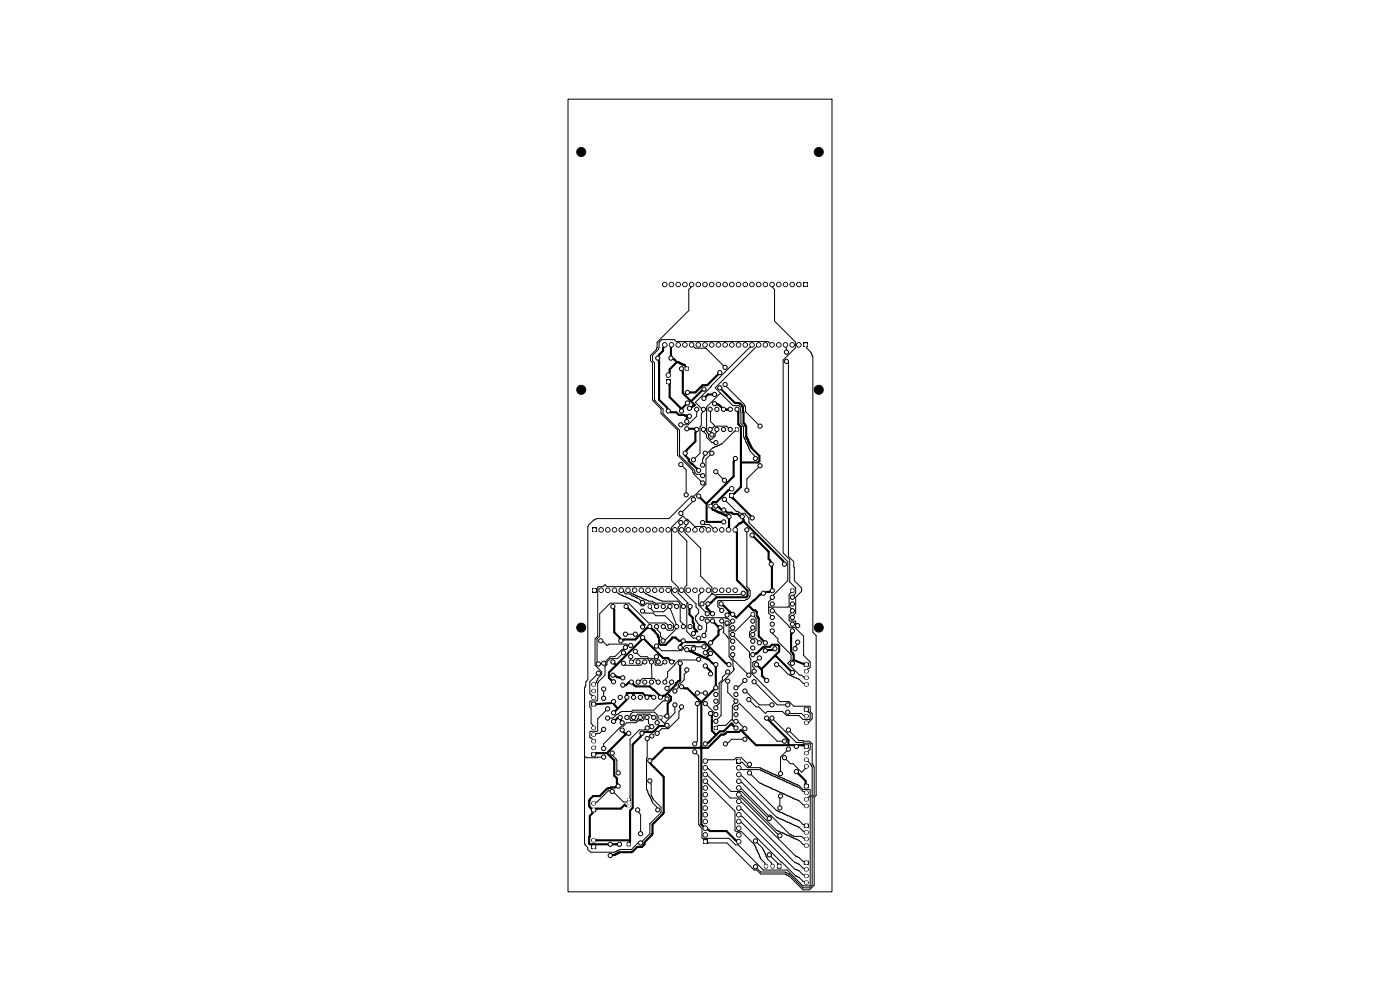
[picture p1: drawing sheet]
<svg xmlns="http://www.w3.org/2000/svg" width="420mm" height="297mm" viewBox="0 0 420 297" stroke-linecap="round" stroke-linejoin="round" font-family="sans-serif">
<g fill="#000" stroke="#000" stroke-width=".3">
<circle cx="174.4" cy="45.6" r="1.35"/>
<circle cx="245.6" cy="45.6" r="1.35"/>
<circle cx="199.4" cy="85.3" r=".67"/>
<circle cx="201.4" cy="85.3" r=".67"/>
<circle cx="203.5" cy="85.3" r=".67"/>
<circle cx="205.5" cy="85.3" r=".67"/>
<circle cx="207.5" cy="85.3" r=".67"/>
<circle cx="209.5" cy="85.3" r=".67"/>
<circle cx="211.5" cy="85.3" r=".67"/>
<circle cx="213.5" cy="85.3" r=".67"/>
<circle cx="215.5" cy="85.3" r=".67"/>
<circle cx="217.5" cy="85.3" r=".67"/>
<circle cx="219.5" cy="85.3" r=".67"/>
<circle cx="221.6" cy="85.3" r=".67"/>
<circle cx="223.6" cy="85.3" r=".67"/>
<circle cx="225.6" cy="85.3" r=".67"/>
<circle cx="227.6" cy="85.3" r=".67"/>
<circle cx="229.6" cy="85.3" r=".67"/>
<circle cx="231.6" cy="85.3" r=".67"/>
<circle cx="233.6" cy="85.3" r=".67"/>
<circle cx="235.6" cy="85.3" r=".67"/>
<circle cx="237.6" cy="85.3" r=".67"/>
<circle cx="239.7" cy="85.3" r=".67"/>
<circle cx="174.4" cy="116.8" r="1.35"/>
<circle cx="197.3" cy="107.3" r=".63"/>
<circle cx="199.4" cy="103.4" r=".67"/>
<circle cx="200.5" cy="112.4" r=".67"/>
<circle cx="201.3" cy="107.3" r=".63"/>
<circle cx="201.4" cy="103.4" r=".67"/>
<circle cx="203.5" cy="103.4" r=".67"/>
<circle cx="204.5" cy="110.5" r=".63"/>
<circle cx="205.5" cy="103.4" r=".67"/>
<circle cx="206.2" cy="117.6" r=".63"/>
<circle cx="207.5" cy="103.4" r=".67"/>
<circle cx="209.5" cy="103.4" r=".67"/>
<circle cx="211.2" cy="116.6" r=".63"/>
<circle cx="211.2" cy="119.4" r=".63"/>
<circle cx="211.5" cy="103.4" r=".67"/>
<circle cx="213.5" cy="103.4" r=".67"/>
<circle cx="214.3" cy="118.2" r=".63"/>
<circle cx="215.5" cy="103.4" r=".67"/>
<circle cx="215.9" cy="111.7" r=".63"/>
<circle cx="215.9" cy="116.2" r=".63"/>
<circle cx="217.5" cy="115.2" r=".63"/>
<circle cx="217.5" cy="110.1" r=".63"/>
<circle cx="217.5" cy="103.4" r=".67"/>
<circle cx="219.5" cy="103.4" r=".67"/>
<circle cx="221.6" cy="103.4" r=".67"/>
<circle cx="223.6" cy="103.4" r=".67"/>
<circle cx="225.6" cy="103.4" r=".67"/>
<circle cx="227.6" cy="103.4" r=".67"/>
<circle cx="229.6" cy="103.4" r=".67"/>
<circle cx="231.6" cy="103.4" r=".67"/>
<circle cx="233.6" cy="103.4" r=".67"/>
<circle cx="235.6" cy="103.4" r=".67"/>
<circle cx="235.9" cy="108.3" r=".63"/>
<circle cx="235.9" cy="105.5" r=".63"/>
<circle cx="237.6" cy="103.4" r=".67"/>
<circle cx="239.7" cy="103.4" r=".67"/>
<circle cx="245.6" cy="116.8" r="1.35"/>
<circle cx="200.5" cy="123.2" r=".63"/>
<circle cx="204.3" cy="127.3" r=".63"/>
<circle cx="204.3" cy="139.2" r=".63"/>
<circle cx="204.5" cy="123.2" r=".63"/>
<circle cx="205.5" cy="135.8" r=".63"/>
<circle cx="206" cy="128.5" r=".63"/>
<circle cx="206" cy="126.3" r=".63"/>
<circle cx="206.2" cy="120.8" r=".63"/>
<circle cx="206.8" cy="122.4" r=".63"/>
<circle cx="206.8" cy="124.7" r=".63"/>
<circle cx="208" cy="137.8" r=".63"/>
<circle cx="209" cy="128.7" r=".63"/>
<circle cx="209" cy="122.7" r=".63"/>
<circle cx="210.8" cy="139.4" r=".63"/>
<circle cx="211" cy="128.7" r=".63"/>
<circle cx="211" cy="122.7" r=".63"/>
<circle cx="211.6" cy="135.8" r=".63"/>
<circle cx="213" cy="128.7" r=".63"/>
<circle cx="213" cy="122.7" r=".63"/>
<circle cx="213.6" cy="130.3" r=".63"/>
<circle cx="213.6" cy="135.8" r=".63"/>
<circle cx="214.3" cy="121" r=".63"/>
<circle cx="214.7" cy="132.7" r=".63"/>
<circle cx="215" cy="128.7" r=".63"/>
<circle cx="215" cy="122.7" r=".63"/>
<circle cx="217.1" cy="128.7" r=".63"/>
<circle cx="217.1" cy="122.7" r=".63"/>
<circle cx="219.1" cy="128.7" r=".63"/>
<circle cx="219.1" cy="122.7" r=".63"/>
<circle cx="220.6" cy="137.4" r=".63"/>
<circle cx="221.1" cy="122.7" r=".63"/>
<circle cx="226.6" cy="137.4" r=".63"/>
<circle cx="228" cy="139.6" r=".63"/>
<circle cx="228" cy="127.7" r=".63"/>
<circle cx="180.3" cy="158.8" r=".67"/>
<circle cx="182.3" cy="158.8" r=".67"/>
<circle cx="184.4" cy="158.8" r=".67"/>
<circle cx="186.4" cy="158.8" r=".67"/>
<circle cx="188.4" cy="158.8" r=".67"/>
<circle cx="190.4" cy="158.8" r=".67"/>
<circle cx="192.4" cy="158.8" r=".67"/>
<circle cx="194.4" cy="158.8" r=".67"/>
<circle cx="196.4" cy="158.8" r=".67"/>
<circle cx="198.4" cy="158.8" r=".67"/>
<circle cx="200.4" cy="158.8" r=".67"/>
<circle cx="202.5" cy="158.8" r=".67"/>
<circle cx="204.3" cy="153.8" r=".63"/>
<circle cx="204.3" cy="156.6" r=".63"/>
<circle cx="204.5" cy="158.8" r=".67"/>
<circle cx="205.8" cy="148.3" r=".63"/>
<circle cx="205.8" cy="156.6" r=".63"/>
<circle cx="206.5" cy="158.8" r=".67"/>
<circle cx="208" cy="149.7" r=".63"/>
<circle cx="208.5" cy="158.8" r=".67"/>
<circle cx="209.6" cy="141" r=".63"/>
<circle cx="209.6" cy="148.7" r=".63"/>
<circle cx="210.5" cy="158.8" r=".67"/>
<circle cx="210.8" cy="142.6" r=".63"/>
<circle cx="210.8" cy="144.7" r=".63"/>
<circle cx="210.8" cy="156.6" r=".63"/>
<circle cx="212.5" cy="158.8" r=".67"/>
<circle cx="214.5" cy="158.8" r=".67"/>
<circle cx="214.7" cy="151.7" r=".63"/>
<circle cx="214.7" cy="141.4" r=".63"/>
<circle cx="216.5" cy="158.8" r=".67"/>
<circle cx="217.1" cy="152.9" r=".63"/>
<circle cx="217.1" cy="156.4" r=".63"/>
<circle cx="217.3" cy="143.9" r=".63"/>
<circle cx="217.3" cy="149.7" r=".63"/>
<circle cx="218.5" cy="158.8" r=".67"/>
<circle cx="218.7" cy="154.8" r=".63"/>
<circle cx="219.5" cy="146.5" r=".67"/>
<circle cx="220.6" cy="158.8" r=".67"/>
<circle cx="222.7" cy="154.8" r=".63"/>
<circle cx="224.1" cy="146.9" r=".63"/>
<circle cx="224.1" cy="158.8" r=".63"/>
<circle cx="225.6" cy="155.2" r=".63"/>
<circle cx="180.3" cy="176.9" r=".67"/>
<circle cx="182.3" cy="176.9" r=".67"/>
<circle cx="184.4" cy="176.9" r=".67"/>
<circle cx="186.4" cy="176.9" r=".67"/>
<circle cx="188.4" cy="176.9" r=".67"/>
<circle cx="190.4" cy="176.9" r=".67"/>
<circle cx="192.4" cy="176.9" r=".67"/>
<circle cx="194.4" cy="176.9" r=".67"/>
<circle cx="196.4" cy="176.9" r=".67"/>
<circle cx="198.4" cy="176.9" r=".67"/>
<circle cx="200.4" cy="176.9" r=".67"/>
<circle cx="202.5" cy="176.9" r=".67"/>
<circle cx="204.5" cy="176.9" r=".67"/>
<circle cx="206.5" cy="176.9" r=".67"/>
<circle cx="208.5" cy="176.9" r=".67"/>
<circle cx="210.5" cy="176.9" r=".67"/>
<circle cx="212.5" cy="176.9" r=".67"/>
<circle cx="214.5" cy="176.9" r=".67"/>
<circle cx="216.5" cy="176.9" r=".67"/>
<circle cx="218.5" cy="176.9" r=".67"/>
<circle cx="220.6" cy="176.9" r=".67"/>
<circle cx="223" cy="177.8" r=".63"/>
<circle cx="225.6" cy="160.4" r=".63"/>
<circle cx="229" cy="177.8" r=".63"/>
<circle cx="231.4" cy="169.1" r=".63"/>
<circle cx="231.7" cy="177" r=".63"/>
<circle cx="231.7" cy="179" r=".63"/>
<circle cx="235.3" cy="169.1" r=".63"/>
<circle cx="237.7" cy="179" r=".63"/>
<circle cx="174.4" cy="188.1" r="1.35"/>
<circle cx="179.5" cy="199" r=".63"/>
<circle cx="180.2" cy="192.1" r=".63"/>
<circle cx="181.1" cy="198.8" r=".63"/>
<circle cx="183.9" cy="181.8" r=".63"/>
<circle cx="183.9" cy="198.4" r=".63"/>
<circle cx="186.2" cy="192.1" r=".63"/>
<circle cx="187" cy="195.6" r=".63"/>
<circle cx="187" cy="198.8" r=".63"/>
<circle cx="187.6" cy="190.1" r=".63"/>
<circle cx="187.6" cy="194" r=".63"/>
<circle cx="187.8" cy="181.8" r=".63"/>
<circle cx="189.2" cy="196.8" r=".63"/>
<circle cx="189.2" cy="193.4" r=".63"/>
<circle cx="190.6" cy="190.1" r=".63"/>
<circle cx="190.6" cy="195.2" r=".63"/>
<circle cx="191.4" cy="198.4" r=".63"/>
<circle cx="192.8" cy="191.1" r=".63"/>
<circle cx="192.8" cy="187.9" r=".63"/>
<circle cx="192.8" cy="183.1" r=".63"/>
<circle cx="192.8" cy="180.6" r=".63"/>
<circle cx="193.4" cy="198.4" r=".63"/>
<circle cx="194.9" cy="187.8" r=".63"/>
<circle cx="195.4" cy="198.4" r=".63"/>
<circle cx="196.9" cy="193.6" r=".63"/>
<circle cx="196.9" cy="196.8" r=".63"/>
<circle cx="197" cy="181.8" r=".63"/>
<circle cx="197" cy="187.8" r=".63"/>
<circle cx="197.5" cy="198.4" r=".63"/>
<circle cx="198.9" cy="192.1" r=".63"/>
<circle cx="199" cy="181.8" r=".63"/>
<circle cx="199" cy="187.8" r=".63"/>
<circle cx="199.5" cy="198.4" r=".63"/>
<circle cx="201" cy="181.8" r=".63"/>
<circle cx="201" cy="187.8" r=".63"/>
<circle cx="201.5" cy="198.4" r=".63"/>
<circle cx="203" cy="181.8" r=".63"/>
<circle cx="203" cy="187.8" r=".63"/>
<circle cx="204.1" cy="194" r=".63"/>
<circle cx="204.1" cy="198.8" r=".63"/>
<circle cx="204.9" cy="192.1" r=".63"/>
<circle cx="205" cy="181.8" r=".63"/>
<circle cx="205" cy="187.8" r=".63"/>
<circle cx="206" cy="194.7" r=".63"/>
<circle cx="207" cy="181.8" r=".63"/>
<circle cx="207" cy="187.8" r=".63"/>
<circle cx="208" cy="194.4" r=".63"/>
<circle cx="208" cy="189.9" r=".63"/>
<circle cx="209.6" cy="197.6" r=".63"/>
<circle cx="209.6" cy="191.3" r=".63"/>
<circle cx="210" cy="188.1" r=".63"/>
<circle cx="210.6" cy="185.3" r=".63"/>
<circle cx="210.6" cy="181" r=".63"/>
<circle cx="211.2" cy="193.8" r=".63"/>
<circle cx="211.2" cy="190.5" r=".63"/>
<circle cx="211.6" cy="195.6" r=".63"/>
<circle cx="211.6" cy="199.6" r=".63"/>
<circle cx="212.2" cy="183.9" r=".63"/>
<circle cx="212.2" cy="186.1" r=".63"/>
<circle cx="212.4" cy="181" r=".63"/>
<circle cx="213.2" cy="192.6" r=".63"/>
<circle cx="213.2" cy="195.8" r=".63"/>
<circle cx="213.8" cy="183.9" r=".63"/>
<circle cx="213.8" cy="186.1" r=".63"/>
<circle cx="214.7" cy="199.2" r=".63"/>
<circle cx="216" cy="188.1" r=".63"/>
<circle cx="216.3" cy="181" r=".63"/>
<circle cx="216.5" cy="182.9" r=".63"/>
<circle cx="216.5" cy="186.1" r=".63"/>
<circle cx="218.1" cy="186.7" r=".63"/>
<circle cx="218.1" cy="184.3" r=".63"/>
<circle cx="218.7" cy="199.2" r=".63"/>
<circle cx="219.8" cy="188.2" r=".63"/>
<circle cx="219.8" cy="196.2" r=".63"/>
<circle cx="219.8" cy="190.2" r=".63"/>
<circle cx="219.8" cy="184.1" r=".63"/>
<circle cx="219.8" cy="186.1" r=".63"/>
<circle cx="219.8" cy="194.2" r=".63"/>
<circle cx="219.8" cy="192.2" r=".63"/>
<circle cx="225.8" cy="188.2" r=".63"/>
<circle cx="225.8" cy="196.2" r=".63"/>
<circle cx="225.8" cy="190.2" r=".63"/>
<circle cx="225.8" cy="194.2" r=".63"/>
<circle cx="225.8" cy="186.1" r=".63"/>
<circle cx="225.8" cy="192.2" r=".63"/>
<circle cx="226.9" cy="199.2" r=".63"/>
<circle cx="227.8" cy="192.6" r=".63"/>
<circle cx="227.8" cy="197.2" r=".63"/>
<circle cx="229.6" cy="195" r=".63"/>
<circle cx="229.6" cy="192.6" r=".63"/>
<circle cx="231.7" cy="185.1" r=".63"/>
<circle cx="231.7" cy="187.1" r=".63"/>
<circle cx="231.7" cy="183" r=".63"/>
<circle cx="231.7" cy="181" r=".63"/>
<circle cx="231.7" cy="189.1" r=".63"/>
<circle cx="232.5" cy="194.4" r=".63"/>
<circle cx="233" cy="199.2" r=".63"/>
<circle cx="237.7" cy="185.1" r=".63"/>
<circle cx="237.7" cy="187.1" r=".63"/>
<circle cx="237.7" cy="183" r=".63"/>
<circle cx="237.7" cy="198.8" r=".63"/>
<circle cx="237.7" cy="181" r=".63"/>
<circle cx="237.7" cy="189.1" r=".63"/>
<circle cx="238.5" cy="194.4" r=".63"/>
<circle cx="239.3" cy="187.5" r=".63"/>
<circle cx="239.3" cy="192.4" r=".63"/>
<circle cx="245.6" cy="188.1" r="1.35"/>
<circle cx="179.5" cy="201.8" r=".63"/>
<circle cx="181.1" cy="206.5" r=".63"/>
<circle cx="181.1" cy="209.3" r=".63"/>
<circle cx="181.1" cy="218.6" r=".63"/>
<circle cx="182.3" cy="215.2" r=".63"/>
<circle cx="182.3" cy="212.4" r=".63"/>
<circle cx="183.9" cy="202.3" r=".63"/>
<circle cx="184.1" cy="204.3" r=".63"/>
<circle cx="184.1" cy="210.3" r=".63"/>
<circle cx="184.1" cy="213.6" r=".63"/>
<circle cx="184.1" cy="216.2" r=".63"/>
<circle cx="186" cy="209" r=".63"/>
<circle cx="186" cy="215" r=".63"/>
<circle cx="186.6" cy="218.8" r=".63"/>
<circle cx="186.6" cy="216.6" r=".63"/>
<circle cx="186.8" cy="205.3" r=".63"/>
<circle cx="186.8" cy="203.1" r=".63"/>
<circle cx="188.1" cy="209" r=".63"/>
<circle cx="188.1" cy="215" r=".63"/>
<circle cx="188.6" cy="219.8" r=".63"/>
<circle cx="189.4" cy="204.4" r=".63"/>
<circle cx="190.1" cy="209" r=".63"/>
<circle cx="190.1" cy="215" r=".63"/>
<circle cx="191.4" cy="204.4" r=".63"/>
<circle cx="192.1" cy="209" r=".63"/>
<circle cx="192.1" cy="215" r=".63"/>
<circle cx="192.6" cy="219.8" r=".63"/>
<circle cx="193.4" cy="204.4" r=".63"/>
<circle cx="194.1" cy="209" r=".63"/>
<circle cx="194.1" cy="215" r=".63"/>
<circle cx="194.2" cy="218.2" r=".63"/>
<circle cx="195.4" cy="204.4" r=".63"/>
<circle cx="195.5" cy="217.8" r=".63"/>
<circle cx="196.1" cy="209" r=".63"/>
<circle cx="196.1" cy="215" r=".63"/>
<circle cx="197.1" cy="216.6" r=".63"/>
<circle cx="197.1" cy="219.8" r=".63"/>
<circle cx="197.5" cy="204.4" r=".63"/>
<circle cx="198.1" cy="209" r=".63"/>
<circle cx="199.5" cy="204.4" r=".63"/>
<circle cx="200.1" cy="214.6" r=".63"/>
<circle cx="200.1" cy="206.3" r=".63"/>
<circle cx="200.1" cy="209.5" r=".63"/>
<circle cx="200.1" cy="217.4" r=".63"/>
<circle cx="201.5" cy="204.4" r=".63"/>
<circle cx="202.5" cy="211.3" r=".63"/>
<circle cx="202.5" cy="207.1" r=".63"/>
<circle cx="204.5" cy="211.9" r=".63"/>
<circle cx="204.5" cy="205.8" r=".63"/>
<circle cx="206" cy="200.8" r=".63"/>
<circle cx="209.2" cy="210.9" r=".63"/>
<circle cx="209.2" cy="207.7" r=".63"/>
<circle cx="211.6" cy="210.9" r=".63"/>
<circle cx="211.6" cy="207.7" r=".63"/>
<circle cx="213.2" cy="202" r=".63"/>
<circle cx="213.2" cy="213.8" r=".63"/>
<circle cx="214.7" cy="210.1" r=".63"/>
<circle cx="214.7" cy="212.2" r=".63"/>
<circle cx="214.7" cy="216.2" r=".63"/>
<circle cx="214.7" cy="208.1" r=".63"/>
<circle cx="214.7" cy="206.1" r=".63"/>
<circle cx="214.7" cy="214.2" r=".63"/>
<circle cx="218.3" cy="201.4" r=".63"/>
<circle cx="218.3" cy="204.1" r=".63"/>
<circle cx="220.8" cy="210.1" r=".63"/>
<circle cx="220.8" cy="212.2" r=".63"/>
<circle cx="220.8" cy="218.2" r=".63"/>
<circle cx="220.8" cy="216.2" r=".63"/>
<circle cx="220.8" cy="208.1" r=".63"/>
<circle cx="220.8" cy="206.1" r=".63"/>
<circle cx="220.8" cy="214.2" r=".63"/>
<circle cx="223.5" cy="203.9" r=".63"/>
<circle cx="223.5" cy="218.4" r=".63"/>
<circle cx="223.5" cy="207.1" r=".63"/>
<circle cx="224.6" cy="202.3" r=".63"/>
<circle cx="224.6" cy="209.7" r=".63"/>
<circle cx="226.2" cy="204.3" r=".63"/>
<circle cx="226.2" cy="201.2" r=".63"/>
<circle cx="230" cy="215.2" r=".63"/>
<circle cx="230" cy="203.9" r=".63"/>
<circle cx="231.6" cy="215.2" r=".63"/>
<circle cx="231.6" cy="211.3" r=".63"/>
<circle cx="236.3" cy="211.3" r=".63"/>
<circle cx="236.3" cy="213.4" r=".63"/>
<circle cx="236.5" cy="218.8" r=".63"/>
<circle cx="237.7" cy="201.6" r=".63"/>
<circle cx="181.1" cy="226.9" r=".63"/>
<circle cx="181.1" cy="224.3" r=".63"/>
<circle cx="183.7" cy="237.2" r=".63"/>
<circle cx="183.7" cy="225.7" r=".63"/>
<circle cx="185.4" cy="231.6" r=".63"/>
<circle cx="185.4" cy="235.6" r=".63"/>
<circle cx="194.2" cy="221.4" r=".63"/>
<circle cx="194.9" cy="234" r=".63"/>
<circle cx="194.9" cy="228" r=".63"/>
<circle cx="195.5" cy="220.6" r=".63"/>
<circle cx="208.4" cy="222.9" r=".63"/>
<circle cx="208.4" cy="225.3" r=".63"/>
<circle cx="211.6" cy="236.1" r=".67"/>
<circle cx="211.6" cy="232.1" r=".67"/>
<circle cx="211.6" cy="234.1" r=".67"/>
<circle cx="211.6" cy="238.2" r=".67"/>
<circle cx="211.6" cy="230.1" r=".67"/>
<circle cx="211.6" cy="228.1" r=".67"/>
<circle cx="211.6" cy="222.9" r=".63"/>
<circle cx="217.6" cy="222.9" r=".63"/>
<circle cx="221.6" cy="236.1" r=".67"/>
<circle cx="221.6" cy="232.1" r=".67"/>
<circle cx="221.6" cy="234.1" r=".67"/>
<circle cx="221.6" cy="238.2" r=".67"/>
<circle cx="221.6" cy="230.1" r=".67"/>
<circle cx="223.5" cy="221.6" r=".63"/>
<circle cx="224.8" cy="229.1" r=".63"/>
<circle cx="224.8" cy="231.6" r=".63"/>
<circle cx="234.1" cy="231.8" r=".63"/>
<circle cx="234.1" cy="238.6" r=".63"/>
<circle cx="235.3" cy="222.1" r=".63"/>
<circle cx="235.3" cy="227.1" r=".63"/>
<circle cx="236.5" cy="224.5" r=".63"/>
<circle cx="238.9" cy="231.3" r=".63"/>
<circle cx="238.9" cy="223.7" r=".63"/>
<circle cx="183.1" cy="256.4" r=".63"/>
<circle cx="183.1" cy="253" r=".63"/>
<circle cx="185.8" cy="253" r=".63"/>
<circle cx="191.3" cy="242.7" r=".63"/>
<circle cx="192.2" cy="252.6" r=".63"/>
<circle cx="192.2" cy="249.9" r=".63"/>
<circle cx="197.3" cy="242.7" r=".63"/>
<circle cx="211.6" cy="240.2" r=".67"/>
<circle cx="211.6" cy="248.2" r=".67"/>
<circle cx="211.6" cy="246.2" r=".67"/>
<circle cx="211.6" cy="242.2" r=".67"/>
<circle cx="211.6" cy="250.2" r=".67"/>
<circle cx="211.6" cy="244.2" r=".67"/>
<circle cx="221.6" cy="240.2" r=".67"/>
<circle cx="221.6" cy="248.2" r=".67"/>
<circle cx="221.6" cy="246.2" r=".67"/>
<circle cx="221.6" cy="242.2" r=".67"/>
<circle cx="221.6" cy="250.2" r=".67"/>
<circle cx="221.6" cy="252.2" r=".67"/>
<circle cx="221.6" cy="244.2" r=".67"/>
<circle cx="226.6" cy="252" r=".63"/>
<circle cx="226.6" cy="259.8" r=".63"/>
<circle cx="230.8" cy="245.3" r=".63"/>
<circle cx="230.8" cy="256.2" r=".63"/>
<circle cx="233.9" cy="250.5" r=".63"/>
<circle cx="233.9" cy="242.1" r=".63"/>
</g>
<g fill="#000">
<path d="M241 84.6h1.3v1.3h-1.3zM199.8 113.8h1.4v1.3h-1.4zM205.5 109.9h1.1v1.2h-1.1zM241 102.7h1.3v1.3h-1.3zM220.5 128.1h1.2v1.2h-1.2zM177.6 158.1h1.4v1.4h-1.4zM212.6 151.1h1.1v1.1h-1.1zM218.8 147.8h1.4v1.4h-1.4zM177.6 176.2h1.4v1.4h-1.4zM237.1 176.4h1.2v1.2h-1.2zM188.8 197.8h1.2v1.2h-1.2zM194.4 181.2h1.1v1.1h-1.1z"/>
<path d="M225.3 183.6h1.1v1.1h-1.1zM241.2 198.6h1.4v1.2h-1.4zM177.4 210.4h1.4v1.3h-1.4zM197.5 214.4h1.2v1.2h-1.2zM214.2 217.6h1.1v1.2h-1.1zM241.2 212h1.4v1.3h-1.4zM177.4 225.5h1.4v1.2h-1.4zM188 239.2h1.2v.8h-1.2zM221 227.4h1.3v1.4h-1.3zM241.2 235h1.4v1.2h-1.4zM241.2 223.1h1.4v1.2h-1.4zM177.3 253.2h1.5v1.2h-1.5z"/>
<path d="M177.3 242.1h1.5v1.2h-1.5zM188 252.5h1.2v1.1h-1.2zM210.9 251.6h1.4v1.3h-1.4zM233.1 258.9h1.3v1.4h-1.3zM241.2 258h1.4v1.2h-1.4zM241.2 246.9h1.4v1.2h-1.4z"/>
</g>
<g fill="none" stroke="#000" stroke-width="1.3">
<path d="M178 209.1h.2M178 207.1h.2M178 205.1h.2M178 218.2h.2M241.8 205.1h.2M241.8 201.2h.2M241.8 203.1h.2M241.8 214.6h.2M241.8 216.6h.2M178 224.1h.2M178 222.1h.2M178 220.2h.2"/>
<path d="M241.8 237.6h.2M241.8 239.6h.2M241.8 225.7h.2M241.8 227.7h.2M241.8 229.7h.2M178 251.8h.2M178 240.8h.2M229.8 259.5v.2M231.8 259.5v.2M241.8 241.5h.2M241.8 249.5h.2M241.8 251.4h.2"/>
<path d="M241.8 253.4h.2M241.8 260.6h.2M241.8 262.5h.2M241.8 264.5h.2"/>
</g>
<path d="M188.4 240.6h.4M188.4 241.6h.4" fill="none" stroke="#000" stroke-width=".83"/>
<g fill="none" stroke="#000" stroke-width=".3">
<path d="M170.4 29.7h79.2v237.6h-79.2zM207.5 85.7l-.9 1v6.4l-9.5 9.5-.2 2.2-1.8 1.7v1.6l.6 .6v11.1l2.6 2.8v1.4l5 4.9v7.5l4.5 4.6v.6l.4 .6 2.6 2.5M231.6 85.7l.8 1v9.5l6.3 6.4v1.6l-3.8 3.7v57.8l2 2v6.7l1.8 1.8v1.6l-1 .8M207.9 103.4l.7 1h3.2l5.7 5.7M216.2 117.9l-4.2 4.1v7.3l.6 .8v1l.6 .6 .6-.2 .7-.8v-.8l.5-.8M217.5 115.2l5.8 6 .4 .8v1.4l4.3 4.3M225.6 103.8l-.8 .4-16.2 16.4 2 2.1M227.6 103.4l-13.1 12.8 5.4 5.4h1.8l.4 .4 .2 4.9 .8 1v3l1.9 4.3 1.2 1.2 .4 1M231.6 103.4l-1.2-1h-27.5l-.6-.6h-3.8l-.8 .8-.2 2.2-1.8 1.7v1.6l.6 .6v11.1l2.6 2.8v1.4l5 4.9v7.5l4.5 4.6v.6l.6 .6h1.4l.4 .4M235.6 103.8l.3 .6v1.1M235.9 108.3l.6 .6v57.8l1.6 1.6 .2 5.7 2.2 2.2v1l-1.8 1.8v4.7l-1 .9M241.7 103.4l.4 1 1.2 1.1 .5 1.4v82.6l1 1v47.9l-.6 .6v26.3l-1.3 1.4h-2l-4.2-4.2-1.2-.6h-7.3l-1.2-1.2h-.8l-8.1-8.1h-5.5l-1-.4"/>
<path d="M204.3 139.2l1.5 1.6v7.5M209 123.1v1.6l-2.6 2.6h-2.1M211 123.1l-.6 .9v3.5l-.4 .4v7.9l-2 2M211 129.1l1 1.2v.8l1.6 1.6h1.1M213 129.1l.2 .8 .4 .4M213 123.1l.2 3.2 1.1 1.4M213.6 135.8l-1.8 1.8v7.5l-3.6 3.6h-.8l-6.7 6.7h-21.8l-.8 .4-1.8 2v45.9l-.6 .6v1.2l-.3 .6v46.7l.9 1.2v.6l.8 .8h7.4l1.3-.8h3.6l2-2h.8l2.7-2.7v-3l3.4-3.4v-1.6l-2.4-2.3-.6-1.2v-3.4l-.4-1M214.3 127.7h3.6l1.2 1M214.3 127.7l-1.3 1M221.1 128.7l-4.6 4.4-2.7 1.1-1.2 1.2-1 .4-.8 1.8v1.8M228 139.6l-3.9 4v3.3M204.3 156.6v.6l-.8 .8v1.6l2.5 2.6v13.2l-.6 .6v1.6l3.4 3.4v1l.8 .7v1a2.41 2.41 0 0 0-1 2l1.4 2"/>
<path d="M205.8 156.6v1l-.4 .4v1.6l4.8 4.7v8.4l3.4 3.3v1.8l.2 .2M208 149.7v.4l-3.7 3.7M210.8 156.6l.6 .6h1.4l1.2 1.2 .1 .4M212.1 158.8l-.7-1h-3l-2.2-2.2h-.4l-1-1-3.3 3.4v16l2 2v1.8l2.9 3-.4 .2v8.3l2 2h1.6M214.7 141.4l2.6 2.5M217.3 149.7l3.6 3.6h.4l.8 .5h1.4l1.1 1.4v1.4l11.7 11.7v5.7l-4.6 4.6M224.1 158.8v17a2.75 2.75 0 0 1 .9 2.8l-.8 1-.7 .4h-8l-.2 .2v1.6l1.2 1.1M184.4 176.9l1.2 1.1 5.8 2.6 1 1h.8l.8-.8h1.7l.8 1M186.8 176.9l.8 1.1h1.4l.6 .6 2 .8 1.2 1.2M188.4 176.9a2.81 2.81 0 0 0 1.8 1.3l4.4 2h1.1l.8 .6h5.2l1.3 1M189.8 176.4l.2 .5M192.4 176.9l1.4 1.1 4.9 2.2h4.6l.8 1v4.9l.7 .8 .2 .5"/>
<path d="M210.5 177.3l-.9 1.1v3l2.6 2.5M213.8 178l-3.2 3M223 177.8l-.9 .4h-7.2l-.2 .2-.9-.4M231.7 179.4l-1.1 1v3.3l1.1 .9M237.7 177.4l-1 .8v3.6M180.2 192.1l.9 .4 1 .9 .6-.4h5.3l.4 .4h.8M187 195.6l-1.8 1.8h-2.1l-1 1v.8l-.6 .6v2.5l-2.2 2.4v5l-.2 .4h-2l-.2 .2v1.6l.4 .3v4.6l.8 .9M187.6 194l-.6 .6h-.4l-2.1 2.2h-1.4l-2 2M187.6 190.1h3M189.2 196.8l.2 1.2M189.8 198.4l.8-1h3.6l.8 1M190.6 195.2l1.6 1.6h2l.6 .6h1.3l.4 .4v1.4l.2 .2h1.6l.8-1"/>
<path d="M192.8 183.1l.8 .6h2.3l.8 .8h2.8l2.6 2.6v1.4l-.4 .4h-1.4l-.9-1.1M193 198.4l-.8 1h-4.6l-.6-.6M195.4 198.8l.2 4.5M196.9 193.6l1.6 1.4h6l1.1-1.6h2.8l.4 .4h2.4M196.9 196.8v.4l.6 .8M197 188.2l.1 .5 1 1v1l.8 .9M200.6 187.8l-.9-1.1h-5.1l-6-5.9h-5.5l-3.2 3.1v6.8l-.8 .8v7.1l.4 .4M200.6 181.8l-1.5 1.5h-3l-1.2-1.1M201 182.2l2 5.2M203 188.2l-3.7 3.9M205 181.3l-3.5-3.5v-1.8l-.2-.2h-19.2l-.6-.6-.6 .6h-1.4l-.2 .2v14.7l-.8 .8v7.9l2 2v.8l-1.2 1.1v.4l-.8 1.4M209.6 197.6l-.2 .2h-5.7l-3.4 3.6v1.5l-.8 1.1"/>
<path d="M210.6 185.3l.2-.2h6.7l.8 .2 1.1 .8M212.2 186.1l-.2 .2v2.6l-.8 1.2v.4M216.5 186.1l.6 .6v2.6l-.2 .2 1.8 2v5.3l1.2 1.4v1.6l.4 .8-4 4.1v9.7l-1.6 1.4M219.8 186.1l-1.1 1.4v3.4l1.1 1.3M219.8 190.6l5 4.8v1.6l.4 .4v4.2l8.7 8.7h2.8l1.4 1.4h4.8l.2 .2v1.3l.5 .6v1.6l-1.3 1.2M219.8 196.6l.1 1 4.7 4.7M225.4 184.1l-4.7 5-2 .1M225.8 188.6l-1 .9v1.4l.4 .4h1.4l1.2 1.3M225.8 184.5l1 .8v3.6l-1 .9M227.8 197.2l-1 1h-.6l-.4 .4v1.2l.4 .4v1M231.4 186.5l.3 .2M231.7 189.5l.1 .4 1.6 1.6v.8l3.9 3.9v1.6l-1 1 3.6 3.5h.6l1 .8"/>
<path d="M232.1 183l4.8 5.1h1.6l2.6 2.6v5.7l2 2v1.6l-1.2 .7M233 199.2l.9 .4 2.6 2.6 3.2 1.3 1.2 1.2 1 .4M236.7 181.8l1 .8M236.7 181.8l-.4 .2-5.7 .1M237.7 183.5l-1 .8v1.6l.2 .2h1.6l.2 .8 .6 .6M239.3 192.5v.5l-.8 1M179.5 201.8l-2.6 2.5v3.6l1.2 .7M181.1 206.5v2.8M181.1 218.6l-1.2 1.2h-.8l-.6 .4M182.3 212.4l-3 3v3.6l-.2 .2h-2l-.2 .2v1.6l1.2 .7M190.5 215l.9-1h3.5l.8 1M191.7 215l-.9 1h-1.6l-.2-.4a2.41 2.41 0 0 1 .8-2.2h6.5l.8 .8v2.4"/>
<path d="M191.8 204.4l1-1.1h3.3l.9 1.1M193.2 214v1.6l-.4 .4h-1.4l-.6 .6h-2.8l-1 1h-.6l-5.3 5.3v1.4M194.1 215l.5 1v.8l.9 1M194.2 218.2a2.67 2.67 0 0 1-2.4 .6l-2.8 2.8v17.2l-.4 .8M200.1 209.5l-.6 .6h-.6l-2.8 2.7h-6.3l-.4 .4h-3l-1.5 1-1 1h-1.6M201.5 204.8l-1.4 1.5M202.5 211.3v2.3l-3.2 3.2-1.2-1.4M204.5 212.3l-.8 .9v2l-3.2 3.2h-2l-1.4 1.4M206 201.2l-.8 1v1.5l-.9 1h-.4l-.4 .4v1l-1 1M209.2 210.9v11.2l-.8 .8M209.2 207.7h2.4M211.6 210.9l3.1 3.3"/>
<path d="M218.3 201.4l-1.6 1.5v.8l-1 1v6.2l-1 .8M218.3 204.1v3.4l2.5 2.2M219.7 215.6l.2 .4 .5 .2M219.7 215.6l-2 1.8h-2.2l-.8 .4M220.8 211.7l1.1-.8 11.3 11.2h2.1M221.1 215.6l-.3 .2M221.1 210.7l-.3-.1-1.1 .9v4.1M221.2 216.2l2.3 2.2M223.5 207.1l4.3 4.2h3.8M223.5 203.9l-1.8 1.8-.9 .4M224.6 209.7l2.2 2.2h.8l2 1.9 .6-.6h4.5l1.2 1.2h3.8l1.2 1.2h2l.2-.2v-1.6l-1.2-.7M226.2 204.3l7 7h3.1"/>
<path d="M231.6 215.2l7.3 7.3h2l.2 .2h1.8l.2 .2v1.6l-1.2 1.2M236.3 213.4l.4 .4h3.8l1 .8M236.5 218.8l3.2 3.1 3.2 .2 .7 .8v6l.6 1v8.5l-.6 .6v26.3l-.7 .8h-2l-4.2-4.2-1.2-.6h-7.3l-1.6-1.5M175.4 226.8l.5 .3 5.2-.2M178.7 221.7l-.2 .4M178.7 223.7l-.2 .4M183.7 225.7v.6l1.4 1.6v2.8l.3 .9M194.2 221.4l-.2 15.2 1.7 4 1.2 1.1 .4 1M195.3 220.4l.2 .2M208.4 225.3l1.2 1.2v20.6l1 1.2v2.7l.2 .2h7.9l2 2h.8l7.5 7.5h7.1l4.8 4.8h2l.2-.2v-26.3l.5-.6v-8.5l-.3-.8-1.4-1.4M211.6 228.1l1-.4h7.7l.6-.6h1.6l1.9 2h.4M211.6 234.1l8.9 9v5.8l.4 .4h1.6l3.9 3.9 1.8 4.2 1.2 1.2 .4 1"/>
<path d="M211.6 232.1l1 .5 6.5 6.6h3.4l11.4 11.3M212 230.1l7.3 7.1h3.2l8.3 8.1M221.6 228.1l1.1 .4 1.5 1.6h3.8l1.8 1h.4l1.8 .9h.4l1.7 1h.4l1.8 1h.4l3 1.4 1.2 1.2h2l.2 .2v1.6l-1.2 1.2M221.6 238.2l1.1 .4 10.3 10.3 6.7 2.9 1.2 1.2 1 .4M221.6 230.1l1.1 .6h5.3l4 1.9h.4l6.1 3h.4l.8 .4 1.2 1.2 1 .4M221.6 234.1l1.1 .5 10.3 10.3 6.7 3 1.2 1.2 1 .4M221.6 232.1l1.1 .5 10.3 10.3 6.7 3 1.2 1.2 1 .4M222.1 236.1l8.3 8.2h.8l5.7 5.8 1.2 .6h2.4l1 .7M223.5 221.6h-4l-1 .9-.9 .4M224.8 231.6l3 3 10.7 5h.4l.8 .4 1.2 1.2 1 .3M234.1 238.6l-.2 .2v3.3M235.3 227.1l1.8 1.8h.8l2.6 2.5 1.4-1.3"/>
<path d="M236.5 224.5l-2.4 2.4v4.9M188.3 240.6l-.3-.2h-1l-2.9-3-1.6-.4-3.4 3.4-1 .4M191.3 242.7l.9 1.4v5.8M221.6 244.2l1.1 .5 15.8 15.9 1.2 .3 1.2 1.2 1 .4M221.6 240.2l1.1 .4 16 16 1 .4 1.2 1.2 1 .4M221.6 242.2l1.1 .5 15.8 15.9 1.2 .4 1.2 1.2 1 .4M221.6 246.2l1.1 .5 16 15.8 1 .4 1.2 1.2 1 .4M226.6 252l2.2 2.2 1.4 3.2 1.2 1.2 .4 1M230.8 256.2l3 3"/>
</g>
<g fill="none" stroke="#000" stroke-width=".63">
<path d="M199.4 103.4l-.5 1v.7l-1.2 1.2-.4 1 .4 1v11.5l2.4 2.4 .4 1 1 .4h1.4l.8 .7h1.5l1.6 .4M200.5 114.5l.4 .9v3.6l3.2 3.2 .4 1M201.4 103.4l-.1 3.9 1 .4 .8 .8M203.1 108.5l-2.2 2.2v.8l-.4 .9M203.1 108.5l2.1 .8 .8 1.2M204.5 110.5l.3 1v6.3l3.6 3.6-1.2 1h-.4M211.2 116.6l-3.6 3.4M214.3 118.2h-1.9l-1.2 1.2M215.9 116.2l4.6 4.6a1.99 1.99 0 0 1 2.2 1l.2 .2v1.4l.2 .2v3.1l.8 1.2v3l1.5 3.3 2.4 2.4v1.6l-.4 .4h-4.7M215.9 111.7l-3.7 3.7h-1.4l-2.2 2.2h-2.4M205.5 136.2l.1 .4 1 1v.6l3 2.8M206 124.5v1.8"/>
<path d="M206 128.5h2.2l.4 .2M206.2 120.8l-1.7 1.9M209 128.7l-.4 1v2.6l-2.6 2.5-.5 1M214.3 121l.2 .2h.8l.8 .6a2.76 2.76 0 0 0 3 .9M220.6 137.4l-.5 1v4.4l-8.1 8.1M221.1 122.7l.4 .9v3.5l.8 .8v18l-2.8 2.6M209.6 148.7l2.4 2.2M212 150.9v5.5h5.1M214.7 151.7l1 .4 .8 .8 1 .2 .6 .5h1.4l.4 .4h1.4l1 .8M219.5 146.5l-1 .4-3.6 3.6h-.9l-.8 1.2 .8 1.2h.3l4.4 1.9-.2 4M219.5 148.9l6.1 6.3M220.6 158.8l.5 1v14l3.1 3.2v1.6l-.3 .4h-9l-1.5 1.6-1 .4-.4 1v.4l1.8 1.5"/>
<path d="M222.7 154.8l.4 1.4M223.1 156.2l11.8 11.9 .4 1M223.1 156.2l-.8 .6h-.4l-1.3 1.6M225.6 160.4l5 4.9v2.2l.8 1.2M231.4 169.1l.2 1 .1 6.9-3.7 1.2-7.1 6.9-2-1.8M183.9 181.8l.4 .9v6.8l1.5 1.6 .4 1 1-.4h3.4l3.4-3.4 .9-.5 2.4 2.5 .4 1v1.5l.4 .4h1.6l2-2.1h1l1 1h.8M183.9 198.4l1 1M187.8 181.8l5.6 5.5-.6 .6M192.8 191.1l6.1 6.1h1.4l1.2 1.2M193 191.3l-10.3 10.3v1.5l1.4 1.2M202.3 198l-.4 .4M204.1 198.8v5.1l-.6 .2-.6 .6-.2 .6-3.2 3.2-1.4 .5"/>
<path d="M204.1 194v-.6l.8-1.3 .9 .4h5.6l6.3 6.3 1 .4M206 194.7l1.4 .5M207 182.2l-.2 .4v1.5l1 1v1.4l.4 .4v1.4l1 1M207.4 195.2l4 2h.4M208 194.4l-.6 .8M208.9 189l-.9 .9M211.6 199.6l1.6 1.6v.8M211.8 197.2l.8 .4 1.2 1.2 .9 .4v6.9l-4.3 4.4M213 194l-1.4 1.6M213.2 195.8l-1.4 1.4M213.8 186.1l1.8 2M216 188.1l-.5 1v1.2l-2.3 2.3"/>
<path d="M216.3 181l2.6 2.3M218.1 186.7l-.2 .8M218.9 183.3l-.8 1M224.8 181.8l1.2 1.1h.6l.4 .4v1.2l.6 .8v5.4l2 1.9M225.8 196.2l1.2-.4 2.2-2h1.8l.6-.6h1.8l.4 .4v1.6l-5.4 5.4M226.9 199.2l1.5 1.4M229.8 194.8l-.2 .2M232.5 194.4l-.9 .4h-2.4M232.5 196.5l5.2 5.1M237.7 189.5l-.4 .6v5.1a2.65 2.65 0 0 1 .8 2.6M238.1 197.8l-.4 1M238.1 197.8l3.4 1.4"/>
<path d="M184.1 210.3v.4M184.1 210.7l-5.6 .4M184.1 210.7l1.2 1.7M184.3 202.3l.8 .6 1.7 .2M185.6 215l-1.5 1.2M186 215.4l.6 .8v.4M186.6 218.8l1 1.4M188.1 209l-.1-1.3h4.8l.8 .8h1.5l1 .5M188.1 209.4l-.3 .5-3.7 3.7M188.6 219.8l-1 .4M189 204.4l-1.2 .9h-1M189.4 204.4l1.4 1.3h4.1l3.2 2.9"/>
<path d="M190 207.7l.1 1.3M194.2 208.5l-.1 .5M200.1 217.4l-2.4 .2-2 1.8h-2.1l-1 .4-.4 1-2.4 2.3v19l-.8 .8v9.1l-.4 1M200.5 208.1l.8 .8v1l-1 1v3.3l-.2 .4-.8 .1M204.5 205.8l.9 .5h.8l4.2 4.2M210.4 210.5v13.2M213.2 213.8l.4 .4v4.8l1.2 1.3M220.8 218.2l-1.3-1.4-2.4 2.4h-1.2l-3.3 3.3-1 .4M228.4 200.6l.2 .4v1.5l1.4 1.4M230 215.2l6.5 6.5v1.2M182.1 225.7l2.2 2.2v4.5l.8 .8v1.4l.3 1M182.1 225.7h-3l-1 .4"/>
<path d="M185 235.6l-.5 .4h-1.2l-1.2 .4-2.2 2.2h-2a2.59 2.59 0 0 0-1 3.1l.7 1M187.6 220.2l-5.5 5.5M194.9 228.4l.2 .5 4 3.9v10.7l-3.4 3.6v2.8l-2.3 2.5v.6l-.8 .8h-1.4l-1.8 1.6h-3.6l-1.3 .8h-1.2l-.2 .2M210 224.1l.4 .4v22.6l1.2 1.1 1.4 .9h4.9l2.8 2.7 .9 .4M210 224.1h-10.7l-3.4 3.4-1 .5M210.4 223.7l.4 .4h1.6l3.9-3.9h.8l1-.8h3.6l.6-.6 4.5 4.5h14.1l1 .4M210.4 223.7l-.4 .4M238.7 223.3l.2 .4M238.9 231.3l2.8 2.7v.8l.2 .4M178.1 251.8h10.9M178.1 253v.8M188.6 241.6l-.8-.1-.4-.3-1.2 1.1h-7.1l-1 .4-.4 1-.8 .8v6.2l-.2 .2v1.9l.2 .2h8.9"/>
</g>
<g fill="#fff" stroke="#fff" stroke-width=".3">
<circle cx="223.5" cy="218.4" r=".32"/>
<circle cx="223.5" cy="221.6" r=".32"/>
<circle cx="213.2" cy="151.7" r=".32"/>
<circle cx="214.7" cy="151.7" r=".32"/>
<circle cx="194.9" cy="234" r=".32"/>
<circle cx="194.9" cy="228" r=".32"/>
<circle cx="214.7" cy="218.2" r=".32"/>
<circle cx="214.7" cy="216.2" r=".32"/>
<circle cx="214.7" cy="214.2" r=".32"/>
<circle cx="214.7" cy="212.2" r=".32"/>
<circle cx="214.7" cy="210.1" r=".32"/>
<circle cx="214.7" cy="208.1" r=".32"/>
<circle cx="214.7" cy="206.1" r=".32"/>
<circle cx="220.8" cy="206.1" r=".32"/>
<circle cx="220.8" cy="208.1" r=".32"/>
<circle cx="220.8" cy="210.1" r=".32"/>
<circle cx="220.8" cy="212.2" r=".32"/>
<circle cx="220.8" cy="214.2" r=".32"/>
<circle cx="220.8" cy="216.2" r=".32"/>
<circle cx="220.8" cy="218.2" r=".32"/>
<circle cx="218.1" cy="184.3" r=".32"/>
<circle cx="218.1" cy="186.7" r=".32"/>
<circle cx="195.5" cy="217.8" r=".32"/>
<circle cx="195.5" cy="220.6" r=".32"/>
<circle cx="178.1" cy="253.8" r=".4"/>
<circle cx="178.1" cy="251.8" r=".4"/>
<circle cx="213.8" cy="183.9" r=".32"/>
<circle cx="213.8" cy="186.1" r=".32"/>
<circle cx="209.6" cy="141" r=".32"/>
<circle cx="209.6" cy="148.7" r=".32"/>
<circle cx="183.7" cy="225.7" r=".32"/>
<circle cx="183.7" cy="237.2" r=".32"/>
<circle cx="212.2" cy="183.9" r=".32"/>
<circle cx="212.2" cy="186.1" r=".32"/>
<circle cx="235.3" cy="169.1" r=".32"/>
<circle cx="231.4" cy="169.1" r=".32"/>
<circle cx="184.1" cy="213.6" r=".32"/>
<circle cx="184.1" cy="216.2" r=".32"/>
<circle cx="226.2" cy="201.2" r=".32"/>
<circle cx="226.2" cy="204.3" r=".32"/>
<circle cx="178.1" cy="211.1" r=".38"/>
<circle cx="178.1" cy="209.1" r=".38"/>
<circle cx="178.1" cy="207.1" r=".38"/>
<circle cx="178.1" cy="205.1" r=".38"/>
<circle cx="178.3" cy="158.8" r=".4"/>
<circle cx="180.3" cy="158.8" r=".4"/>
<circle cx="182.3" cy="158.8" r=".4"/>
<circle cx="184.4" cy="158.8" r=".4"/>
<circle cx="186.4" cy="158.8" r=".4"/>
<circle cx="188.4" cy="158.8" r=".4"/>
<circle cx="190.4" cy="158.8" r=".4"/>
<circle cx="192.4" cy="158.8" r=".4"/>
<circle cx="194.4" cy="158.8" r=".4"/>
<circle cx="196.4" cy="158.8" r=".4"/>
<circle cx="198.4" cy="158.8" r=".4"/>
<circle cx="200.4" cy="158.8" r=".4"/>
<circle cx="202.5" cy="158.8" r=".4"/>
<circle cx="204.5" cy="158.8" r=".4"/>
<circle cx="206.5" cy="158.8" r=".4"/>
<circle cx="208.5" cy="158.8" r=".4"/>
<circle cx="210.5" cy="158.8" r=".4"/>
<circle cx="212.5" cy="158.8" r=".4"/>
<circle cx="214.5" cy="158.8" r=".4"/>
<circle cx="216.5" cy="158.8" r=".4"/>
<circle cx="218.5" cy="158.8" r=".4"/>
<circle cx="220.6" cy="158.8" r=".4"/>
<circle cx="178.3" cy="176.9" r=".4"/>
<circle cx="180.3" cy="176.9" r=".4"/>
<circle cx="182.3" cy="176.9" r=".4"/>
<circle cx="184.4" cy="176.9" r=".4"/>
<circle cx="186.4" cy="176.9" r=".4"/>
<circle cx="188.4" cy="176.9" r=".4"/>
<circle cx="190.4" cy="176.9" r=".4"/>
<circle cx="192.4" cy="176.9" r=".4"/>
<circle cx="194.4" cy="176.9" r=".4"/>
<circle cx="196.4" cy="176.9" r=".4"/>
<circle cx="198.4" cy="176.9" r=".4"/>
<circle cx="200.4" cy="176.9" r=".4"/>
<circle cx="202.5" cy="176.9" r=".4"/>
<circle cx="204.5" cy="176.9" r=".4"/>
<circle cx="206.5" cy="176.9" r=".4"/>
<circle cx="208.5" cy="176.9" r=".4"/>
<circle cx="210.5" cy="176.9" r=".4"/>
<circle cx="212.5" cy="176.9" r=".4"/>
<circle cx="214.5" cy="176.9" r=".4"/>
<circle cx="216.5" cy="176.9" r=".4"/>
<circle cx="218.5" cy="176.9" r=".4"/>
<circle cx="220.6" cy="176.9" r=".4"/>
<circle cx="241.9" cy="258.6" r=".38"/>
<circle cx="241.9" cy="260.6" r=".38"/>
<circle cx="241.9" cy="262.5" r=".38"/>
<circle cx="241.9" cy="264.5" r=".38"/>
<circle cx="217.1" cy="152.9" r=".32"/>
<circle cx="217.1" cy="156.4" r=".32"/>
<circle cx="213.2" cy="202" r=".32"/>
<circle cx="213.2" cy="213.8" r=".32"/>
<circle cx="229" cy="177.8" r=".32"/>
<circle cx="223" cy="177.8" r=".32"/>
<circle cx="184.1" cy="204.3" r=".32"/>
<circle cx="184.1" cy="210.3" r=".32"/>
<circle cx="213.2" cy="192.6" r=".32"/>
<circle cx="213.2" cy="195.8" r=".32"/>
<circle cx="204.3" cy="153.8" r=".32"/>
<circle cx="204.3" cy="156.6" r=".32"/>
<circle cx="217.5" cy="110.1" r=".32"/>
<circle cx="217.5" cy="115.2" r=".32"/>
<circle cx="211.6" cy="207.7" r=".32"/>
<circle cx="211.6" cy="210.9" r=".32"/>
<circle cx="188.6" cy="239.6" r=".3"/>
<circle cx="188.6" cy="240.6" r=".3"/>
<circle cx="188.6" cy="241.6" r=".3"/>
<circle cx="181.1" cy="224.3" r=".32"/>
<circle cx="181.1" cy="226.9" r=".32"/>
<circle cx="223.5" cy="203.9" r=".32"/>
<circle cx="223.5" cy="207.1" r=".32"/>
<circle cx="215.9" cy="111.7" r=".32"/>
<circle cx="215.9" cy="116.2" r=".32"/>
<circle cx="211.2" cy="116.6" r=".32"/>
<circle cx="211.2" cy="119.4" r=".32"/>
<circle cx="206.2" cy="117.6" r=".32"/>
<circle cx="206.2" cy="120.8" r=".32"/>
<circle cx="210.8" cy="139.4" r=".32"/>
<circle cx="210.8" cy="142.6" r=".32"/>
<circle cx="211.6" cy="135.8" r=".32"/>
<circle cx="205.5" cy="135.8" r=".32"/>
<circle cx="186.6" cy="216.6" r=".32"/>
<circle cx="186.6" cy="218.8" r=".32"/>
<circle cx="201.3" cy="107.3" r=".32"/>
<circle cx="197.3" cy="107.3" r=".32"/>
<circle cx="229.6" cy="192.6" r=".32"/>
<circle cx="229.6" cy="195" r=".32"/>
<circle cx="224.1" cy="146.9" r=".32"/>
<circle cx="224.1" cy="158.8" r=".32"/>
<circle cx="181.1" cy="209.3" r=".32"/>
<circle cx="181.1" cy="218.6" r=".32"/>
<circle cx="194.2" cy="218.2" r=".32"/>
<circle cx="194.2" cy="221.4" r=".32"/>
<circle cx="200.5" cy="114.5" r=".4"/>
<circle cx="200.5" cy="112.4" r=".4"/>
<circle cx="238.5" cy="194.4" r=".32"/>
<circle cx="232.5" cy="194.4" r=".32"/>
<circle cx="206" cy="200.8" r=".32"/>
<circle cx="206" cy="194.7" r=".32"/>
<circle cx="233.9" cy="242.1" r=".32"/>
<circle cx="233.9" cy="250.5" r=".32"/>
<circle cx="192.8" cy="180.6" r=".32"/>
<circle cx="192.8" cy="183.1" r=".32"/>
<circle cx="211.2" cy="190.5" r=".32"/>
<circle cx="211.2" cy="193.8" r=".32"/>
<circle cx="241.9" cy="199.2" r=".38"/>
<circle cx="241.9" cy="201.2" r=".38"/>
<circle cx="241.9" cy="203.1" r=".38"/>
<circle cx="241.9" cy="205.1" r=".38"/>
<circle cx="221.1" cy="128.7" r=".32"/>
<circle cx="219.1" cy="128.7" r=".32"/>
<circle cx="217.1" cy="128.7" r=".32"/>
<circle cx="215" cy="128.7" r=".32"/>
<circle cx="213" cy="128.7" r=".32"/>
<circle cx="211" cy="128.7" r=".32"/>
<circle cx="209" cy="128.7" r=".32"/>
<circle cx="209" cy="122.7" r=".32"/>
<circle cx="211" cy="122.7" r=".32"/>
<circle cx="213" cy="122.7" r=".32"/>
<circle cx="215" cy="122.7" r=".32"/>
<circle cx="217.1" cy="122.7" r=".32"/>
<circle cx="219.1" cy="122.7" r=".32"/>
<circle cx="221.1" cy="122.7" r=".32"/>
<circle cx="233" cy="199.2" r=".32"/>
<circle cx="226.9" cy="199.2" r=".32"/>
<circle cx="190.6" cy="190.1" r=".32"/>
<circle cx="190.6" cy="195.2" r=".32"/>
<circle cx="226.6" cy="252" r=".32"/>
<circle cx="226.6" cy="259.8" r=".32"/>
<circle cx="216.3" cy="181" r=".32"/>
<circle cx="212.4" cy="181" r=".32"/>
<circle cx="204.3" cy="127.3" r=".32"/>
<circle cx="204.3" cy="139.2" r=".32"/>
<circle cx="189.4" cy="198.4" r=".32"/>
<circle cx="191.4" cy="198.4" r=".32"/>
<circle cx="193.4" cy="198.4" r=".32"/>
<circle cx="195.4" cy="198.4" r=".32"/>
<circle cx="197.5" cy="198.4" r=".32"/>
<circle cx="199.5" cy="198.4" r=".32"/>
<circle cx="201.5" cy="198.4" r=".32"/>
<circle cx="201.5" cy="204.4" r=".32"/>
<circle cx="199.5" cy="204.4" r=".32"/>
<circle cx="197.5" cy="204.4" r=".32"/>
<circle cx="195.4" cy="204.4" r=".32"/>
<circle cx="193.4" cy="204.4" r=".32"/>
<circle cx="191.4" cy="204.4" r=".32"/>
<circle cx="189.4" cy="204.4" r=".32"/>
<circle cx="217.3" cy="143.9" r=".32"/>
<circle cx="217.3" cy="149.7" r=".32"/>
<circle cx="183.9" cy="202.3" r=".32"/>
<circle cx="183.9" cy="198.4" r=".32"/>
<circle cx="227.8" cy="192.6" r=".32"/>
<circle cx="227.8" cy="197.2" r=".32"/>
<circle cx="204.5" cy="211.9" r=".32"/>
<circle cx="204.5" cy="205.8" r=".32"/>
<circle cx="187" cy="195.6" r=".32"/>
<circle cx="187" cy="198.8" r=".32"/>
<circle cx="198.1" cy="215" r=".32"/>
<circle cx="196.1" cy="215" r=".32"/>
<circle cx="194.1" cy="215" r=".32"/>
<circle cx="192.1" cy="215" r=".32"/>
<circle cx="190.1" cy="215" r=".32"/>
<circle cx="188.1" cy="215" r=".32"/>
<circle cx="186" cy="215" r=".32"/>
<circle cx="186" cy="209" r=".32"/>
<circle cx="188.1" cy="209" r=".32"/>
<circle cx="190.1" cy="209" r=".32"/>
<circle cx="192.1" cy="209" r=".32"/>
<circle cx="194.1" cy="209" r=".32"/>
<circle cx="196.1" cy="209" r=".32"/>
<circle cx="198.1" cy="209" r=".32"/>
<circle cx="218.7" cy="154.8" r=".32"/>
<circle cx="222.7" cy="154.8" r=".32"/>
<circle cx="230.8" cy="245.3" r=".32"/>
<circle cx="230.8" cy="256.2" r=".32"/>
<circle cx="206.8" cy="122.4" r=".32"/>
<circle cx="206.8" cy="124.7" r=".32"/>
<circle cx="219.5" cy="148.5" r=".4"/>
<circle cx="219.5" cy="146.5" r=".4"/>
<circle cx="233.8" cy="259.6" r=".38"/>
<circle cx="231.8" cy="259.6" r=".38"/>
<circle cx="229.8" cy="259.6" r=".38"/>
<circle cx="186.8" cy="203.1" r=".32"/>
<circle cx="186.8" cy="205.3" r=".32"/>
<circle cx="211.6" cy="195.6" r=".32"/>
<circle cx="211.6" cy="199.6" r=".32"/>
<circle cx="208" cy="137.8" r=".32"/>
<circle cx="208" cy="149.7" r=".32"/>
<circle cx="192.6" cy="219.8" r=".32"/>
<circle cx="188.6" cy="219.8" r=".32"/>
<circle cx="237.7" cy="198.8" r=".32"/>
<circle cx="237.7" cy="201.6" r=".32"/>
<circle cx="224.8" cy="229.1" r=".32"/>
<circle cx="224.8" cy="231.6" r=".32"/>
<circle cx="208" cy="189.9" r=".32"/>
<circle cx="208" cy="194.4" r=".32"/>
<circle cx="196.9" cy="193.6" r=".32"/>
<circle cx="196.9" cy="196.8" r=".32"/>
<circle cx="204.5" cy="123.2" r=".32"/>
<circle cx="200.5" cy="123.2" r=".32"/>
<circle cx="234.1" cy="231.8" r=".32"/>
<circle cx="234.1" cy="238.6" r=".32"/>
<circle cx="210.6" cy="181" r=".32"/>
<circle cx="210.6" cy="185.3" r=".32"/>
<circle cx="208.4" cy="222.9" r=".32"/>
<circle cx="208.4" cy="225.3" r=".32"/>
<circle cx="197.1" cy="216.6" r=".32"/>
<circle cx="197.1" cy="219.8" r=".32"/>
<circle cx="239.3" cy="187.5" r=".32"/>
<circle cx="239.3" cy="192.5" r=".32"/>
<circle cx="210.8" cy="144.7" r=".32"/>
<circle cx="210.8" cy="156.6" r=".32"/>
<circle cx="224.6" cy="202.3" r=".32"/>
<circle cx="224.6" cy="209.7" r=".32"/>
<circle cx="178.1" cy="242.7" r=".4"/>
<circle cx="178.1" cy="240.8" r=".4"/>
<circle cx="179.5" cy="199" r=".32"/>
<circle cx="179.5" cy="201.8" r=".32"/>
<circle cx="197.3" cy="242.7" r=".32"/>
<circle cx="191.3" cy="242.7" r=".32"/>
<circle cx="214.3" cy="118.2" r=".32"/>
<circle cx="214.3" cy="121" r=".32"/>
<circle cx="198.9" cy="192.1" r=".32"/>
<circle cx="204.9" cy="192.1" r=".32"/>
<circle cx="192.8" cy="187.9" r=".32"/>
<circle cx="192.8" cy="191.1" r=".32"/>
<circle cx="241.9" cy="235.6" r=".38"/>
<circle cx="241.9" cy="237.6" r=".38"/>
<circle cx="241.9" cy="239.6" r=".38"/>
<circle cx="241.9" cy="241.5" r=".38"/>
<circle cx="183.1" cy="253" r=".32"/>
<circle cx="183.1" cy="256.4" r=".32"/>
<circle cx="237.7" cy="177" r=".32"/>
<circle cx="237.7" cy="179" r=".32"/>
<circle cx="237.7" cy="181" r=".32"/>
<circle cx="237.7" cy="183" r=".32"/>
<circle cx="237.7" cy="185.1" r=".32"/>
<circle cx="237.7" cy="187.1" r=".32"/>
<circle cx="237.7" cy="189.1" r=".32"/>
<circle cx="231.7" cy="189.1" r=".32"/>
<circle cx="231.7" cy="187.1" r=".32"/>
<circle cx="231.7" cy="185.1" r=".32"/>
<circle cx="231.7" cy="183" r=".32"/>
<circle cx="231.7" cy="181" r=".32"/>
<circle cx="231.7" cy="179" r=".32"/>
<circle cx="231.7" cy="177" r=".32"/>
<circle cx="225.6" cy="155.2" r=".32"/>
<circle cx="225.6" cy="160.4" r=".32"/>
<circle cx="214.7" cy="132.7" r=".32"/>
<circle cx="214.7" cy="141.4" r=".32"/>
<circle cx="221.6" cy="228.1" r=".4"/>
<circle cx="221.6" cy="230.1" r=".4"/>
<circle cx="221.6" cy="232.1" r=".4"/>
<circle cx="221.6" cy="234.1" r=".4"/>
<circle cx="221.6" cy="236.1" r=".4"/>
<circle cx="221.6" cy="238.2" r=".4"/>
<circle cx="221.6" cy="240.2" r=".4"/>
<circle cx="221.6" cy="242.2" r=".4"/>
<circle cx="221.6" cy="244.2" r=".4"/>
<circle cx="221.6" cy="246.2" r=".4"/>
<circle cx="221.6" cy="248.2" r=".4"/>
<circle cx="221.6" cy="250.2" r=".4"/>
<circle cx="221.6" cy="252.2" r=".4"/>
<circle cx="211.6" cy="252.2" r=".4"/>
<circle cx="211.6" cy="250.2" r=".4"/>
<circle cx="211.6" cy="248.2" r=".4"/>
<circle cx="211.6" cy="246.2" r=".4"/>
<circle cx="211.6" cy="244.2" r=".4"/>
<circle cx="211.6" cy="242.2" r=".4"/>
<circle cx="211.6" cy="240.2" r=".4"/>
<circle cx="211.6" cy="238.2" r=".4"/>
<circle cx="211.6" cy="236.1" r=".4"/>
<circle cx="211.6" cy="234.1" r=".4"/>
<circle cx="211.6" cy="232.1" r=".4"/>
<circle cx="211.6" cy="230.1" r=".4"/>
<circle cx="211.6" cy="228.1" r=".4"/>
<circle cx="188.6" cy="253" r=".32"/>
<circle cx="185.8" cy="253" r=".32"/>
<circle cx="204.1" cy="194" r=".32"/>
<circle cx="204.1" cy="198.8" r=".32"/>
<circle cx="241.9" cy="223.7" r=".38"/>
<circle cx="241.9" cy="225.7" r=".38"/>
<circle cx="241.9" cy="227.7" r=".38"/>
<circle cx="241.9" cy="229.7" r=".38"/>
<circle cx="178.1" cy="226.1" r=".38"/>
<circle cx="178.1" cy="224.1" r=".38"/>
<circle cx="178.1" cy="222.1" r=".38"/>
<circle cx="178.1" cy="220.2" r=".38"/>
<circle cx="178.1" cy="218.2" r=".38"/>
<circle cx="209.6" cy="191.3" r=".32"/>
<circle cx="209.6" cy="197.6" r=".32"/>
<circle cx="226.6" cy="137.4" r=".32"/>
<circle cx="220.6" cy="137.4" r=".32"/>
<circle cx="235.3" cy="222.1" r=".32"/>
<circle cx="235.3" cy="227.1" r=".32"/>
<circle cx="225.8" cy="184.1" r=".32"/>
<circle cx="225.8" cy="186.1" r=".32"/>
<circle cx="225.8" cy="188.2" r=".32"/>
<circle cx="225.8" cy="190.2" r=".32"/>
<circle cx="225.8" cy="192.2" r=".32"/>
<circle cx="225.8" cy="194.2" r=".32"/>
<circle cx="225.8" cy="196.2" r=".32"/>
<circle cx="219.8" cy="196.2" r=".32"/>
<circle cx="219.8" cy="194.2" r=".32"/>
<circle cx="219.8" cy="192.2" r=".32"/>
<circle cx="219.8" cy="190.2" r=".32"/>
<circle cx="219.8" cy="188.2" r=".32"/>
<circle cx="219.8" cy="186.1" r=".32"/>
<circle cx="219.8" cy="184.1" r=".32"/>
<circle cx="241.7" cy="103.4" r=".4"/>
<circle cx="239.7" cy="103.4" r=".4"/>
<circle cx="237.6" cy="103.4" r=".4"/>
<circle cx="235.6" cy="103.4" r=".4"/>
<circle cx="233.6" cy="103.4" r=".4"/>
<circle cx="231.6" cy="103.4" r=".4"/>
<circle cx="229.6" cy="103.4" r=".4"/>
<circle cx="227.6" cy="103.4" r=".4"/>
<circle cx="225.6" cy="103.4" r=".4"/>
<circle cx="223.6" cy="103.4" r=".4"/>
<circle cx="221.6" cy="103.4" r=".4"/>
<circle cx="219.5" cy="103.4" r=".4"/>
<circle cx="217.5" cy="103.4" r=".4"/>
<circle cx="215.5" cy="103.4" r=".4"/>
<circle cx="213.5" cy="103.4" r=".4"/>
<circle cx="211.5" cy="103.4" r=".4"/>
<circle cx="209.5" cy="103.4" r=".4"/>
<circle cx="207.5" cy="103.4" r=".4"/>
<circle cx="205.5" cy="103.4" r=".4"/>
<circle cx="203.5" cy="103.4" r=".4"/>
<circle cx="201.4" cy="103.4" r=".4"/>
<circle cx="199.4" cy="103.4" r=".4"/>
<circle cx="241.7" cy="85.3" r=".4"/>
<circle cx="239.7" cy="85.3" r=".4"/>
<circle cx="237.6" cy="85.3" r=".4"/>
<circle cx="235.6" cy="85.3" r=".4"/>
<circle cx="233.6" cy="85.3" r=".4"/>
<circle cx="231.6" cy="85.3" r=".4"/>
<circle cx="229.6" cy="85.3" r=".4"/>
<circle cx="227.6" cy="85.3" r=".4"/>
<circle cx="225.6" cy="85.3" r=".4"/>
<circle cx="223.6" cy="85.3" r=".4"/>
<circle cx="221.6" cy="85.3" r=".4"/>
<circle cx="219.5" cy="85.3" r=".4"/>
<circle cx="217.5" cy="85.3" r=".4"/>
<circle cx="215.5" cy="85.3" r=".4"/>
<circle cx="213.5" cy="85.3" r=".4"/>
<circle cx="211.5" cy="85.3" r=".4"/>
<circle cx="209.5" cy="85.3" r=".4"/>
<circle cx="207.5" cy="85.3" r=".4"/>
<circle cx="205.5" cy="85.3" r=".4"/>
<circle cx="203.5" cy="85.3" r=".4"/>
<circle cx="201.4" cy="85.3" r=".4"/>
<circle cx="199.4" cy="85.3" r=".4"/>
<circle cx="211.6" cy="222.9" r=".32"/>
<circle cx="217.6" cy="222.9" r=".32"/>
<circle cx="192.2" cy="249.9" r=".32"/>
<circle cx="192.2" cy="252.6" r=".32"/>
<circle cx="189.2" cy="193.4" r=".32"/>
<circle cx="189.2" cy="196.8" r=".32"/>
<circle cx="210" cy="188.1" r=".32"/>
<circle cx="216" cy="188.1" r=".32"/>
<circle cx="213.6" cy="130.3" r=".32"/>
<circle cx="213.6" cy="135.8" r=".32"/>
<circle cx="200.1" cy="214.6" r=".32"/>
<circle cx="200.1" cy="217.4" r=".32"/>
<circle cx="205.8" cy="148.3" r=".32"/>
<circle cx="205.8" cy="156.6" r=".32"/>
<circle cx="206" cy="110.5" r=".32"/>
<circle cx="204.5" cy="110.5" r=".32"/>
<circle cx="218.3" cy="201.4" r=".32"/>
<circle cx="218.3" cy="204.1" r=".32"/>
<circle cx="187.6" cy="190.1" r=".32"/>
<circle cx="187.6" cy="194" r=".32"/>
<circle cx="200.1" cy="206.3" r=".32"/>
<circle cx="200.1" cy="209.5" r=".32"/>
<circle cx="194.9" cy="181.8" r=".32"/>
<circle cx="197" cy="181.8" r=".32"/>
<circle cx="199" cy="181.8" r=".32"/>
<circle cx="201" cy="181.8" r=".32"/>
<circle cx="203" cy="181.8" r=".32"/>
<circle cx="205" cy="181.8" r=".32"/>
<circle cx="207" cy="181.8" r=".32"/>
<circle cx="207" cy="187.8" r=".32"/>
<circle cx="205" cy="187.8" r=".32"/>
<circle cx="203" cy="187.8" r=".32"/>
<circle cx="201" cy="187.8" r=".32"/>
<circle cx="199" cy="187.8" r=".32"/>
<circle cx="197" cy="187.8" r=".32"/>
<circle cx="194.9" cy="187.8" r=".32"/>
<circle cx="187.8" cy="181.8" r=".32"/>
<circle cx="183.9" cy="181.8" r=".32"/>
<circle cx="236.5" cy="218.8" r=".32"/>
<circle cx="236.5" cy="224.5" r=".32"/>
<circle cx="241.9" cy="212.6" r=".38"/>
<circle cx="241.9" cy="214.6" r=".38"/>
<circle cx="241.9" cy="216.6" r=".38"/>
<circle cx="206" cy="126.3" r=".32"/>
<circle cx="206" cy="128.5" r=".32"/>
<circle cx="181.1" cy="198.8" r=".32"/>
<circle cx="181.1" cy="206.5" r=".32"/>
<circle cx="185.4" cy="231.6" r=".32"/>
<circle cx="185.4" cy="235.6" r=".32"/>
<circle cx="238.9" cy="223.7" r=".32"/>
<circle cx="238.9" cy="231.3" r=".32"/>
<circle cx="209.2" cy="207.7" r=".32"/>
<circle cx="209.2" cy="210.9" r=".32"/>
<circle cx="236.3" cy="211.3" r=".32"/>
<circle cx="236.3" cy="213.4" r=".32"/>
<circle cx="235.9" cy="105.5" r=".32"/>
<circle cx="235.9" cy="108.3" r=".32"/>
<circle cx="186.2" cy="192.1" r=".32"/>
<circle cx="180.2" cy="192.1" r=".32"/>
<circle cx="228" cy="127.7" r=".32"/>
<circle cx="228" cy="139.6" r=".32"/>
<circle cx="241.9" cy="247.5" r=".38"/>
<circle cx="241.9" cy="249.5" r=".38"/>
<circle cx="241.9" cy="251.4" r=".38"/>
<circle cx="241.9" cy="253.4" r=".38"/>
<circle cx="231.6" cy="211.3" r=".32"/>
<circle cx="231.6" cy="215.2" r=".32"/>
<circle cx="182.3" cy="212.4" r=".32"/>
<circle cx="182.3" cy="215.2" r=".32"/>
<circle cx="230" cy="203.9" r=".32"/>
<circle cx="230" cy="215.2" r=".32"/>
<circle cx="214.7" cy="199.2" r=".32"/>
<circle cx="218.7" cy="199.2" r=".32"/>
<circle cx="202.5" cy="207.1" r=".32"/>
<circle cx="202.5" cy="211.3" r=".32"/>
<circle cx="216.5" cy="182.9" r=".32"/>
<circle cx="216.5" cy="186.1" r=".32"/>
</g>
</svg>
